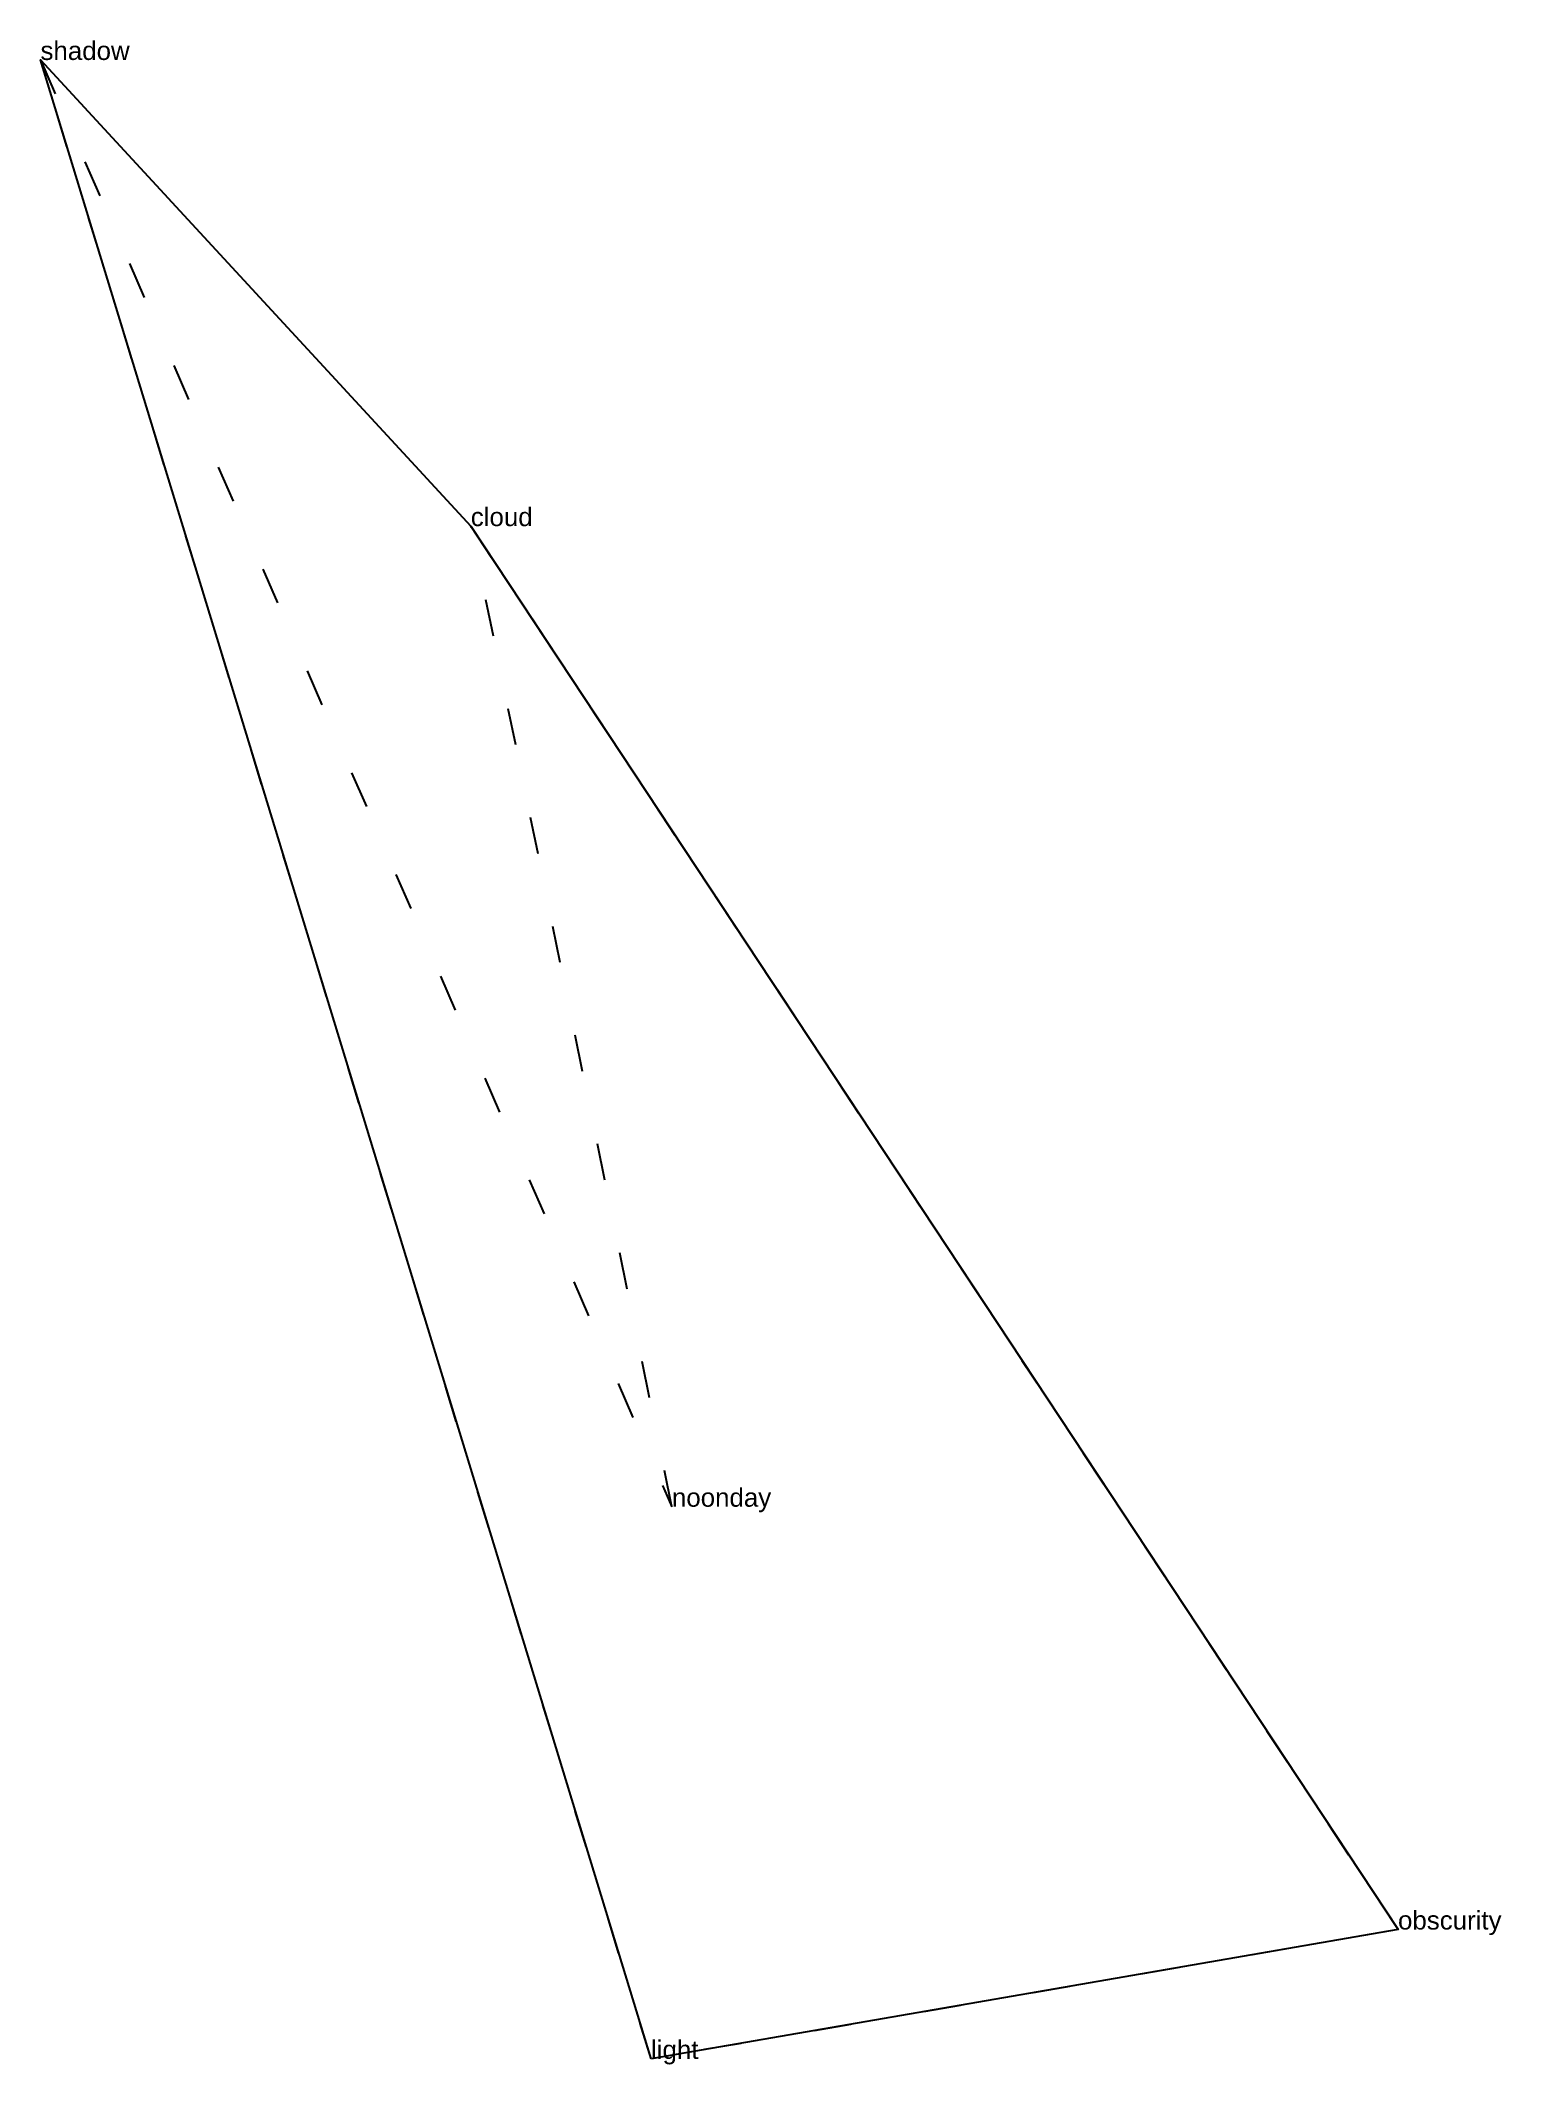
# Model space of a CAD drawing. Extents: x 0.88 to 4.83, y -2.15 to 3.31.
import ezdxf

# ---------------------------------------------------------------- set-up
doc = ezdxf.new("R2010")
doc.units = 0
doc.linetypes.add('DOT', pattern=[0.2, 0, -0.2])
doc.layers.add('TEXT', color=1, linetype='CONTINUOUS')
doc.styles.get("Standard").update_dxf_attribs({"font": 'arial.ttf'})

msp = doc.modelspace()

# ---------------------------------------------------------------- linework, layer by layer
at = {"layer": 'INTERNAL', "linetype": 'DOT'}
msp.add_polyline3d([(4.5466, -1.7888, 0), (2.5301, -2.1383, 0), (0.882, 3.2604, 0), (2.5865, -0.6469, 0), (2.0436, 2.0014, 0), (4.5466, -1.7888, 0)], close=True, dxfattribs=at)
at = {"layer": 'OUTLINE', "linetype": 'CONTINUOUS'}
msp.add_polyline3d([(2.5301, -2.1383, 0), (0.882, 3.2604, 0), (2.0436, 2.0014, 0), (4.5466, -1.7888, 0), (2.5301, -2.1383, 0)], close=True, dxfattribs=at)

# ---------------------------------------------------------------- texts
at = {"layer": 'TEXT'}
for s, p in [('shadow', (0.882, 3.2604)), ('cloud', (2.0436, 2.0014)), ('noonday', (2.5865, -0.6469)), ('obscurity', (4.5466, -1.7888)), ('light', (2.5301, -2.1383))]:
    msp.add_text(s, height=0.05, dxfattribs=at).set_placement(p)

doc.saveas('drawing.dxf')
